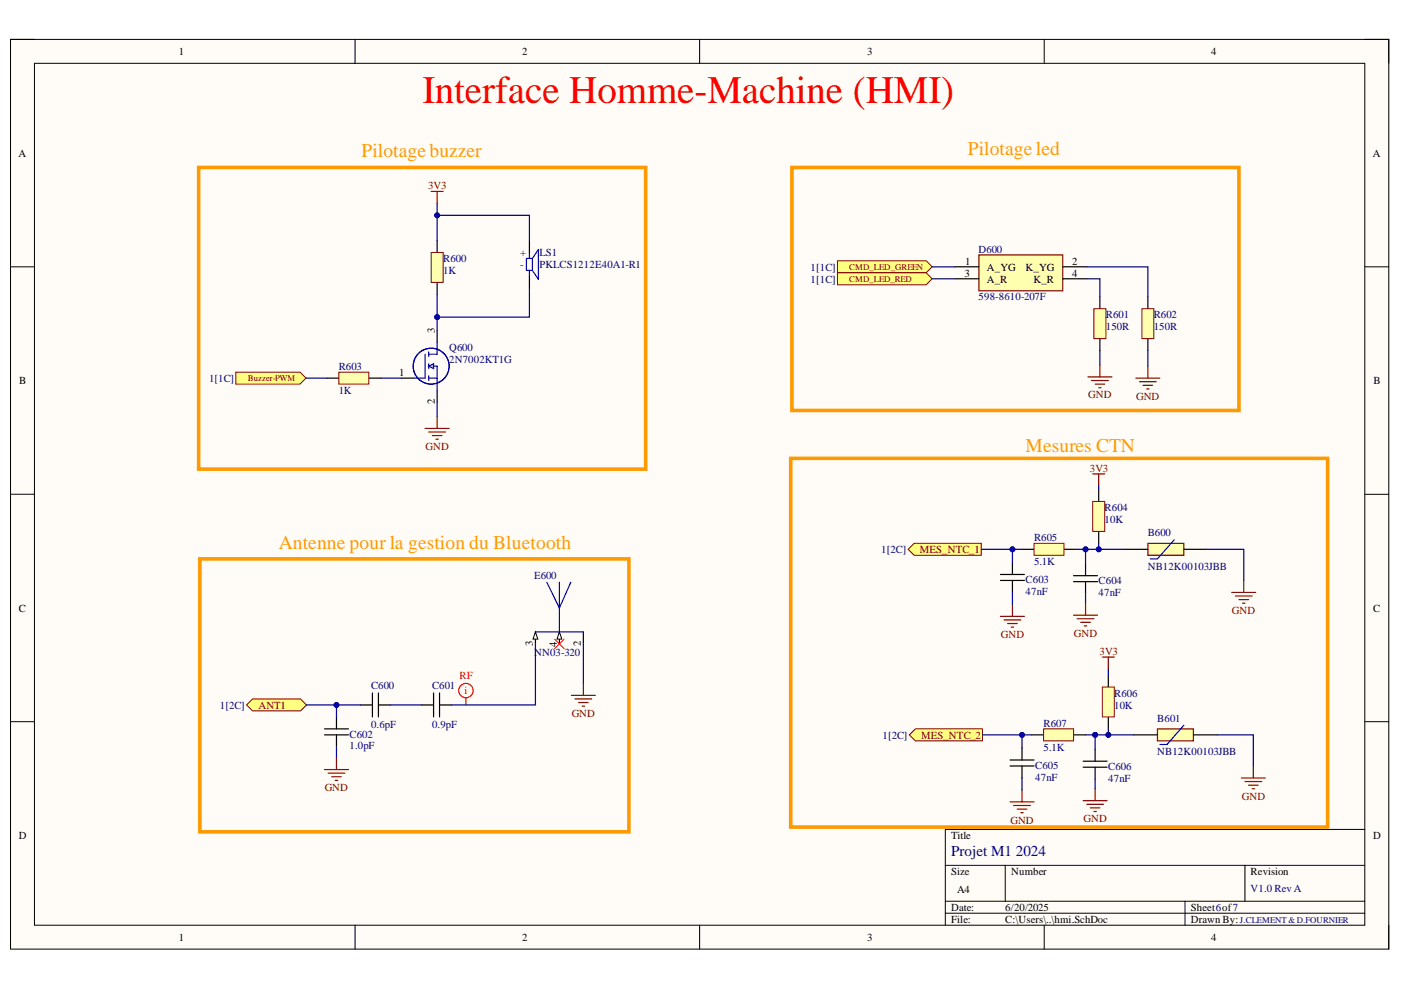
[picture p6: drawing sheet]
<svg xmlns="http://www.w3.org/2000/svg" width="297mm" height="210mm" viewBox="0 0 297 210" stroke-linecap="round" stroke-linejoin="round" font-family="sans-serif">
<defs><g id="words">
<text font-size="8.3" fill="#f00" x="89.6" y="21.8">Interface Homme-Machine (HMI)</text>
<g font-size="4.1" fill="#f90">
<text x="76.6" y="33.4">Pilotagebuzzer</text>
<text x="205.2" y="32.9">Pilotageled</text>
<text x="217.5" y="95.8">Mesures CTN</text>
<text x="59.1" y="116.3">Antenne pour la gestion du Bluetooth</text>
</g>
<text font-size="3.2" fill="#000080" x="201.6" y="181.6">Projet M1 2024</text>
<g font-size="2.3">
<text x="37.9" y="11.7">1</text>
<text x="110.7" y="11.7">2</text>
<text x="183.9" y="11.7">3</text>
<text x="256.8" y="11.7">4</text>
<text x="3.9" y="33.3">A</text>
<text x="291" y="33.3">A</text>
<text x="204.5" y="58.6">3</text>
<text x="204.6" y="56.1">1</text>
<text x="209.3" y="57.4">A_YG</text>
<text x="209.3" y="59.9">A_R</text>
<text x="217.5" y="57.4">K_YG</text>
<text x="219.1" y="59.9">K_R</text>
<text x="227.4" y="56.1">2</text>
<text x="227.4" y="58.6">4</text>
<text x="92.2" y="70.5" transform="rotate(-90 92.2 70.5)">3</text>
<text x="4.1" y="81.4">B</text>
<text x="84.7" y="79.7">1</text>
<text x="291.2" y="81.4">B</text>
<text x="92.2" y="85.8" transform="rotate(-90 92.2 85.8)">2</text>
<text x="4" y="129.7">C</text>
<text x="291.1" y="129.7">C</text>
<text x="113" y="136.9" transform="rotate(-90 113 136.9)">3</text>
<text x="118.1" y="137.1" transform="rotate(-90 118.1 137.1)">4</text>
<text x="123.1" y="137" transform="rotate(-90 123.1 137)">2</text>
<text x="4" y="177.9">D</text>
<text x="201.6" y="177.9">Title</text>
<text x="291.1" y="177.9">D</text>
<text x="201.6" y="185.5">Size</text>
<text x="214.4" y="185.5">Number</text>
<text x="265.2" y="185.5">Revision</text>
<text x="202.9" y="189.3">A4</text>
<text x="201.6" y="193.1">Date:</text>
<text x="201.6" y="195.7">File:</text>
<text x="213.1" y="193.1">6/20/2025</text>
<text x="213.1" y="195.7">C:\Users\..\hmi.SchDoc</text>
<text x="252.5" y="193.1">Sheet6of7</text>
<text x="252.5" y="195.7">Drawn By:</text>
<text x="37.9" y="199.5">1</text>
<text x="110.7" y="199.5">2</text>
<text x="183.9" y="199.5">3</text>
<text x="256.8" y="199.5">4</text>
</g>
<g font-size="2.3" fill="#800000">
<text x="90.8" y="40.1">3V3</text>
<text x="230.7" y="84.5">GND</text>
<text x="240.9" y="84.7">GND</text>
<text x="90.2" y="95.5">GND</text>
<text x="231.1" y="100">3V3</text>
<text x="195" y="117.3">MES_NTC_1</text>
<text x="261.2" y="130.2">GND</text>
<text x="212.2" y="135.3">GND</text>
<text x="227.7" y="135">GND</text>
<text x="233.1" y="138.8">3V3</text>
<text x="54.8" y="150.3">ANT1</text>
<text x="121.2" y="152.1">GND</text>
<text x="195.3" y="156.6">MES_NTC_2</text>
<text x="68.8" y="167.8">GND</text>
<text x="263.3" y="169.6">GND</text>
<text x="214.2" y="174.6">GND</text>
<text x="229.7" y="174.4">GND</text>
</g>
<g font-size="2.3" fill="#000080">
<text x="207.5" y="53.6">D600</text>
<text x="94" y="55.6">R600</text>
<text x="94" y="58.1">1K</text>
<text x="110.3" y="54.3">+</text>
<text x="110.3" y="56.9">-</text>
<text x="114.4" y="54.3">LS1</text>
<text x="114.4" y="56.9">PKLCS1212E40A1-R1</text>
<text x="171.9" y="57.4">1[1C]</text>
<text x="171.9" y="59.9">1[1C]</text>
<text x="207.5" y="63.7">598-8610-207F</text>
<text x="234.5" y="67.5">R601</text>
<text x="234.5" y="70">150R</text>
<text x="244.6" y="67.5">R602</text>
<text x="244.6" y="70">150R</text>
<text x="95.2" y="74.3">Q600</text>
<text x="95.2" y="76.9">2N7002KT1G</text>
<text x="44.3" y="80.9">1[1C]</text>
<text x="71.8" y="78.4">R603</text>
<text x="71.8" y="83.5">1K</text>
<text x="234.2" y="108.4">R604</text>
<text x="234.2" y="110.9">10K</text>
<text x="243.3" y="113.7">B600</text>
<text x="186.8" y="117.3">1[2C]</text>
<text x="219.2" y="114.7">R605</text>
<text x="219.2" y="119.8">5.1K</text>
<text x="113.3" y="122.8">E600</text>
<text x="217.5" y="123.6">C603</text>
<text x="232.9" y="123.9">C604</text>
<text x="243.3" y="120.8">NB12K00103JBB</text>
<text x="217.5" y="126.1">47nF</text>
<text x="232.9" y="126.4">47nF</text>
<text x="113.3" y="139.1">NN03-320</text>
<text x="78.7" y="146.2">C600</text>
<text x="91.6" y="146.2">C601</text>
<text x="236.2" y="147.7">R606</text>
<text x="46.6" y="150.3">1[2C]</text>
<text x="78.7" y="154.3">0.6pF</text>
<text x="91.6" y="154.3">0.9pF</text>
<text x="221.3" y="154.1">R607</text>
<text x="236.2" y="150.3">10K</text>
<text x="245.4" y="153.1">B601</text>
<text x="74.1" y="156.4">C602</text>
<text x="74.1" y="158.9">1.0pF</text>
<text x="187.1" y="156.6">1[2C]</text>
<text x="221.3" y="159.2">5.1K</text>
<text x="245.4" y="160.2">NB12K00103JBB</text>
<text x="219.5" y="163">C605</text>
<text x="219.5" y="165.5">47nF</text>
<text x="235" y="163.2">C606</text>
<text x="235" y="165.8">47nF</text>
<text x="265.2" y="189.1">V1.0 Rev A</text>
</g>
<g font-size="2.3" fill="#f00">
<text x="97.4" y="143.9">RF</text>
<text x="98.5" y="147.2">i</text>
</g>
<g font-size="1.9" fill="#800000">
<text x="180.1" y="57.2">CMD_LED_GREEN</text>
<text x="180.1" y="59.7">CMD_LED_RED</text>
<text x="52.5" y="80.9">Buzzer-PWM</text>
</g>
<text font-size="1.9" fill="#000080" x="262.9" y="195.7">J.CLEMENT &amp; D.FOURNIER</text>
</g></defs>
<path d="M2.2 8.4h292.2v192.8h-292.2z" fill-rule="evenodd" fill="#fffcf8"/>
<path d="M2.2 8.4h292.2v192.8h-292.2z" fill="none" stroke="#000" stroke-width=".21"/>
<path d="M7.3 13.4h282.1v182.8h-282.1z" fill-rule="evenodd" fill="#fffcf8"/>
<g fill="none" stroke="#000" stroke-width=".21">
<path d="M2.2 8.3h5.1M7.3 13.4h282.1v182.8h-282.1zM75.3 8.3v5.1M148.3 8.3v5.1M221.4 8.4v5M289.4 8.4h5v5M2.2 56.6h5.1M289.4 56.6h5M2.2 104.8h5.1M289.4 104.8h5M2.2 153h5.1M289.4 153h5"/>
<path d="M289.4 175.9h-89v20.3M75.3 196.2v5M148.3 196.2v5M200.4 183.5h89M200.4 191.1h89M200.4 193.6h89M213.1 183.5v7.6M221.4 196.2v5M251.2 191.1v5.1M264 183.5v7.6M294.4 196.2v5"/>
</g>
<path d="M90.1 90.8h5.1M90.9 91.6h3.6M91.7 92.4h2M92.4 93.1h.5M92.7 88.3v2.5" fill="none" stroke="#800000" stroke-width=".25"/>
<path d="M69.3 80.2h2.5M78.2 80.2h2.5" fill="none" stroke="#000" stroke-width=".25"/>
<path d="M71.8 78.9h6.4v2.5h-6.4z" fill-rule="evenodd" fill="#ffffb0"/>
<path d="M71.8 78.9h6.4v2.5h-6.4z" fill="none" stroke="#800000" stroke-width=".21"/>
<path d="M92.7 51v2.5M92.7 59.9v2.5" fill="none" stroke="#000" stroke-width=".25"/>
<path d="M91.4 53.5h2.6v6.4h-2.6z" fill-rule="evenodd" fill="#ffffb0"/>
<path d="M91.4 53.5h2.6v6.4h-2.6z" fill="none" stroke="#800000" stroke-width=".21"/>
<path d="M91.4 40.6h2.6M92.7 40.6v2.5" fill="none" stroke="#800000" stroke-width=".25"/>
<path d="M50 78.9h13.6l1.3 1.3-1.3 1.2h-13.6z" fill-rule="evenodd" fill="#ffff80"/>
<path d="M50 78.9h13.6l1.3 1.3-1.3 1.2h-13.6z" fill="none" stroke="#800000" stroke-width=".21"/>
<path d="M177.6 55.3h18.8l1.2 1.3-1.2 1.2h-18.8z" fill-rule="evenodd" fill="#ffff80"/>
<path d="M177.6 55.3h18.8l1.2 1.3-1.2 1.2h-18.8z" fill="none" stroke="#800000" stroke-width=".21"/>
<path d="M177.6 57.8h18.8l1.2 1.3-1.2 1.3h-18.8z" fill-rule="evenodd" fill="#ffff80"/>
<path d="M177.6 57.8h18.8l1.2 1.3-1.2 1.3h-18.8z" fill="none" stroke="#800000" stroke-width=".21"/>
<path d="M233.2 62.9v2.6M233.2 71.8v2.5" fill="none" stroke="#000" stroke-width=".25"/>
<path d="M231.9 65.5h2.6v6.3h-2.6z" fill-rule="evenodd" fill="#ffffb0"/>
<path d="M231.9 65.5h2.6v6.3h-2.6z" fill="none" stroke="#800000" stroke-width=".21"/>
<path d="M243.4 62.9v2.6M243.4 71.8v2.5" fill="none" stroke="#000" stroke-width=".25"/>
<path d="M242.1 65.5h2.5v6.3h-2.5z" fill-rule="evenodd" fill="#ffffb0"/>
<path d="M242.1 65.5h2.5v6.3h-2.5z" fill="none" stroke="#800000" stroke-width=".21"/>
<path d="M230.7 79.9h5M233.2 77.4v2.5M243.4 77.6v2.6M231.4 80.7h3.6M232.2 81.4h2M232.9 82.2h.6M240.8 80.2h5.1M241.6 80.9h3.5M242.4 81.7h2M243.1 82.5h.5" fill="none" stroke="#800000" stroke-width=".25"/>
<path d="M52.3 149.5l1.3-1.3h10.1l1.3 1.3-1.3 1.2h-10.1z" fill-rule="evenodd" fill="#ffff80"/>
<path d="M52.3 149.5l1.3-1.3h10.1l1.3 1.3-1.3 1.2h-10.1z" fill="none" stroke="#800000" stroke-width=".21"/>
<g fill="none" stroke="#000" stroke-width=".25">
<path d="M113.5 134v2.5M68.8 154.5h5.1M68.8 155.8h5.1M71.3 152v2.5M71.3 155.8v2.5M76.4 149.5h2.6M79 146.9v5.1M80.2 149.5h2.6M80.2 146.9v5.1M89.4 149.5h2.5M91.9 146.9v5.1M93.2 149.5h2.5"/>
<path d="M93.2 146.9v5.1"/>
</g>
<path d="M113.5 134h10.2M115.9 123.4l2.7 5.5 2.4-5.5M118.6 123.4v10.6" fill="none" stroke="#00f" stroke-width=".25"/>
<path d="M113.5 134l.5 1.5h-1z" fill="#f8fcff"/>
<path d="M113.5 134l.5 1.5h-1z" fill="none" stroke="#000" stroke-width=".21"/>
<path d="M118.6 134v2.5" fill="none" stroke="#000" stroke-width=".25"/>
<path d="M118.6 134l.5 1.5h-1z" fill="#f8fcff"/>
<path d="M118.6 134l.5 1.5h-1z" fill="none" stroke="#000" stroke-width=".21"/>
<path d="M123.7 134v2.5" fill="none" stroke="#000" stroke-width=".25"/>
<path d="M121.1 147.4h5.1M121.9 148.2h3.6M122.7 149h2M123.4 149.7h.5M123.7 144.9v2.5M68.8 163.2h5.1M69.6 163.9h3.5M70.3 164.7h2.1M71.1 165.5h.5M71.3 160.6v2.6" fill="none" stroke="#800000" stroke-width=".25"/>
<path d="M117.6 135.5l2 2M119.6 135.5l-2 2" fill="none" stroke="#f00" stroke-width=".21"/>
<g fill="none" stroke="#f00" stroke-width=".25">
<path d="M98.8 147.9v1.6"/>
<circle cx="98.8" cy="146.4" r="1.52"/>
</g>
<path d="M207.5 54h17.8v7.7h-17.8z" fill-rule="evenodd" fill="#ffffb0"/>
<path d="M207.5 54h17.8v7.7h-17.8z" fill="none" stroke="#800000" stroke-width=".25"/>
<path d="M202.5 56.6h5M202.5 59.1h5M225.3 56.6h5.1M225.3 59.1h5.1" fill="none" stroke="#000" stroke-width=".25"/>
<g fill="none" stroke="#00f" stroke-width=".25">
<path d="M90.1 75.1v5.1h-2.5M90.9 77.6h1.8v5.1M90.9 74.6v1M90.9 77.1v1M90.9 79.7v1M92.7 72.6v2.5h-1.8M90.9 80.2h1.8"/>
<circle cx="91.4" cy="77.6" r="3.8"/>
</g>
<path d="M90.9 77.6l1-.5v1z" fill="#c0c0c0"/>
<path d="M90.9 77.6l1-.5v1z" fill="none" stroke="#00f" stroke-width=".25"/>
<path d="M92.7 70v2.6M85.1 80.2h2.5M92.7 82.7v2.5" fill="none" stroke="#000" stroke-width=".25"/>
<path d="M42.1 35.5h94.8v64h-94.8zM167.9 35.5h94.8v51.5h-94.8zM167.6 97.2h113.9v78.2h-113.9zM42.4 118.5h90.9v57.9h-90.9z" fill="none" stroke="#f90" stroke-width=".76"/>
<path d="M243.4 115.2h7.6v2.5h-7.6z" fill-rule="evenodd" fill="#ffffb0"/>
<path d="M243.4 115.2h7.6v2.5h-7.6z" fill="none" stroke="#800000" stroke-width=".25"/>
<path d="M249 114.4l-3.6 4.1h-1.5" fill="none" stroke="#00f" stroke-width=".25"/>
<path d="M214.7 119.3v2.5M216.7 116.5h2.5M225.6 116.5h2.5M230.2 119.5v2.6M238.3 116.5h5.1M251 116.5h5.1M212.1 121.8h5.1M212.1 123.1h5.1M214.7 123.1v2.5M227.6 122.1h5.1M227.6 123.3h5.1M230.2 123.3v2.6" fill="none" stroke="#000" stroke-width=".25"/>
<path d="M219.2 115.2h6.4v2.5h-6.4z" fill-rule="evenodd" fill="#ffffb0"/>
<path d="M219.2 115.2h6.4v2.5h-6.4z" fill="none" stroke="#800000" stroke-width=".21"/>
<path d="M232.9 103.8v2.5M232.9 112.7v2.5" fill="none" stroke="#000" stroke-width=".25"/>
<path d="M231.7 106.3h2.5v6.4h-2.5z" fill-rule="evenodd" fill="#ffffb0"/>
<path d="M231.7 106.3h2.5v6.4h-2.5z" fill="none" stroke="#800000" stroke-width=".21"/>
<g fill="none" stroke="#800000" stroke-width=".25">
<path d="M231.7 100.5h2.5M232.9 100.5v2.5M212.1 130.7h5.1M212.9 131.4h3.5M213.6 132.2h2.1M214.4 133h.5M214.7 128.1v2.6M227.6 130.4h5.1M228.4 131.2h3.5M229.1 132h2.1M229.9 132.7h.5M230.2 127.9v2.5"/>
<path d="M261.2 125.6h5M261.9 126.4h3.6M262.7 127.1h2M263.4 127.9h.6M263.7 123.1v2.5"/>
</g>
<path d="M192.5 116.5l1.3-1.3h14.2v2.5h-14.2z" fill-rule="evenodd" fill="#ffff80"/>
<path d="M192.5 116.5l1.3-1.3h14.2v2.5h-14.2z" fill="none" stroke="#800000" stroke-width=".21"/>
<path d="M245.4 154.5h7.6v2.6h-7.6z" fill-rule="evenodd" fill="#ffffb0"/>
<path d="M245.4 154.5h7.6v2.6h-7.6z" fill="none" stroke="#800000" stroke-width=".25"/>
<path d="M251 153.8l-3.6 4h-1.5" fill="none" stroke="#00f" stroke-width=".25"/>
<path d="M216.7 158.6v2.5M218.7 155.8h2.6M227.6 155.8h2.6M232.2 158.9v2.5M240.3 155.8h5.1M253 155.8h5.1M214.1 161.1h5.1M214.1 162.4h5.1M216.7 162.4v2.6M229.6 161.4h5.1M229.6 162.7h5.1M232.2 162.7v2.5" fill="none" stroke="#000" stroke-width=".25"/>
<path d="M221.3 154.5h6.3v2.6h-6.3z" fill-rule="evenodd" fill="#ffffb0"/>
<path d="M221.3 154.5h6.3v2.6h-6.3z" fill="none" stroke="#800000" stroke-width=".21"/>
<path d="M235 143.1v2.6M235 152v2.5" fill="none" stroke="#000" stroke-width=".25"/>
<path d="M233.7 145.7h2.6v6.3h-2.6z" fill-rule="evenodd" fill="#ffffb0"/>
<path d="M233.7 145.7h2.6v6.3h-2.6z" fill="none" stroke="#800000" stroke-width=".21"/>
<g fill="none" stroke="#800000" stroke-width=".25">
<path d="M233.7 139.3h2.6M235 139.3v2.6M214.1 170h5.1M214.9 170.8h3.6M215.7 171.6h2M216.4 172.3h.5M216.7 167.5v2.5M229.6 169.8h5.1M230.4 170.5h3.6M231.2 171.3h2M231.9 172.1h.5M232.2 167.2v2.6"/>
<path d="M263.2 165h5.1M264 165.7h3.5M264.7 166.5h2M265.5 167.2h.5M265.7 162.4v2.6"/>
</g>
<path d="M192.8 155.8l1.3-1.3h14.2v2.6h-14.2z" fill-rule="evenodd" fill="#ffff80"/>
<path d="M192.8 155.8l1.3-1.3h14.2v2.6h-14.2z" fill="none" stroke="#800000" stroke-width=".21"/>
<path d="M112.2 53.5v1.3M112.2 57.3v1.3M112.9 54.8h-1.3v2.5h1.3M112.9 54.8v2.5M112.9 54.8l1.3-1.9v6.3l-1.3-1.9" fill="none" stroke="#00f" stroke-width=".25"/>
<path d="M112.2 51v2.5M112.2 58.6v2.5" fill="none" stroke="#000" stroke-width=".25"/>
<path d="M197.6 56.6h4.9M197.6 59.1h4.9M230.4 59.1h2.8v3.8M230.4 56.6h13v6.3M112.2 61.1v6.1h-19.5M233.2 74.3v3.1M243.4 74.3v3.3M64.9 80.2h4.4M123.7 136.5v8.4M71.3 158.3v2.3M82.8 149.5h6.6" fill="none" stroke="#000080" stroke-width=".25"/>
<circle cx="92.7" cy="67.2" r=".51" fill="#000080"/>
<circle cx="92.7" cy="67.2" r=".51" fill="none" stroke="#000080" stroke-width=".21"/>
<path d="M92.7 62.4v7.6M80.7 80.2h4.4M92.7 85.2v3.1" fill="none" stroke="#000080" stroke-width=".25"/>
<circle cx="92.7" cy="67.2" r=".51" fill="#000080"/>
<circle cx="92.7" cy="67.2" r=".51" fill="none" stroke="#000080" stroke-width=".21"/>
<path d="M113.5 136.5v13h-17.8M71.3 149.5v2.5" fill="none" stroke="#000080" stroke-width=".25"/>
<circle cx="71.3" cy="149.5" r=".51" fill="#000080"/>
<circle cx="71.3" cy="149.5" r=".51" fill="none" stroke="#000080" stroke-width=".21"/>
<path d="M65 149.5h11.4" fill="none" stroke="#000080" stroke-width=".25"/>
<circle cx="71.3" cy="149.5" r=".51" fill="#000080"/>
<circle cx="71.3" cy="149.5" r=".51" fill="none" stroke="#000080" stroke-width=".21"/>
<path d="M232.9 115.2v1.3h5.4M256.1 116.5h7.6v6.6" fill="none" stroke="#000080" stroke-width=".25"/>
<circle cx="232.9" cy="116.5" r=".51" fill="#000080"/>
<circle cx="232.9" cy="116.5" r=".51" fill="none" stroke="#000080" stroke-width=".21"/>
<path d="M228.1 116.5h4.8" fill="none" stroke="#000080" stroke-width=".25"/>
<circle cx="232.9" cy="116.5" r=".51" fill="#000080"/>
<circle cx="232.9" cy="116.5" r=".51" fill="none" stroke="#000080" stroke-width=".21"/>
<circle cx="230.2" cy="116.5" r=".51" fill="#000080"/>
<circle cx="230.2" cy="116.5" r=".51" fill="none" stroke="#000080" stroke-width=".21"/>
<path d="M230.2 116.5v3" fill="none" stroke="#000080" stroke-width=".25"/>
<circle cx="230.2" cy="116.5" r=".51" fill="#000080"/>
<circle cx="230.2" cy="116.5" r=".51" fill="none" stroke="#000080" stroke-width=".21"/>
<path d="M216.7 116.5h-2v2.8M230.2 125.9v2" fill="none" stroke="#000080" stroke-width=".25"/>
<circle cx="214.7" cy="116.5" r=".51" fill="#000080"/>
<circle cx="214.7" cy="116.5" r=".51" fill="none" stroke="#000080" stroke-width=".21"/>
<path d="M208 116.5h6.7M232.9 103v.8M214.7 125.6v2.5" fill="none" stroke="#000080" stroke-width=".25"/>
<circle cx="214.7" cy="116.5" r=".51" fill="#000080"/>
<circle cx="214.7" cy="116.5" r=".51" fill="none" stroke="#000080" stroke-width=".21"/>
<path d="M235 154.5v1.3h5.3M258.1 155.8h7.6v6.6" fill="none" stroke="#000080" stroke-width=".25"/>
<circle cx="235" cy="155.8" r=".51" fill="#000080"/>
<circle cx="235" cy="155.8" r=".51" fill="none" stroke="#000080" stroke-width=".21"/>
<path d="M230.2 155.8h4.8" fill="none" stroke="#000080" stroke-width=".25"/>
<circle cx="235" cy="155.8" r=".51" fill="#000080"/>
<circle cx="235" cy="155.8" r=".51" fill="none" stroke="#000080" stroke-width=".21"/>
<circle cx="232.2" cy="155.8" r=".51" fill="#000080"/>
<circle cx="232.2" cy="155.8" r=".51" fill="none" stroke="#000080" stroke-width=".21"/>
<path d="M232.2 155.8v3.1" fill="none" stroke="#000080" stroke-width=".25"/>
<circle cx="232.2" cy="155.8" r=".51" fill="#000080"/>
<circle cx="232.2" cy="155.8" r=".51" fill="none" stroke="#000080" stroke-width=".21"/>
<path d="M218.7 155.8h-2v2.8M232.2 165.2v2" fill="none" stroke="#000080" stroke-width=".25"/>
<circle cx="216.7" cy="155.8" r=".51" fill="#000080"/>
<circle cx="216.7" cy="155.8" r=".51" fill="none" stroke="#000080" stroke-width=".21"/>
<path d="M208.3 155.8h8.4M216.7 165v2.5" fill="none" stroke="#000080" stroke-width=".25"/>
<circle cx="216.7" cy="155.8" r=".51" fill="#000080"/>
<circle cx="216.7" cy="155.8" r=".51" fill="none" stroke="#000080" stroke-width=".21"/>
<path d="M92.7 51v-5.3h19.5v5.3M235 141.9v1.2" fill="none" stroke="#000080" stroke-width=".25"/>
<circle cx="92.7" cy="45.7" r=".51" fill="#000080"/>
<circle cx="92.7" cy="45.7" r=".51" fill="none" stroke="#000080" stroke-width=".21"/>
<path d="M92.7 43.1v2.6" fill="none" stroke="#000080" stroke-width=".25"/>
<circle cx="92.7" cy="45.7" r=".51" fill="#000080"/>
<circle cx="92.7" cy="45.7" r=".51" fill="none" stroke="#000080" stroke-width=".21"/>
<use href="#words"/>
</svg>
